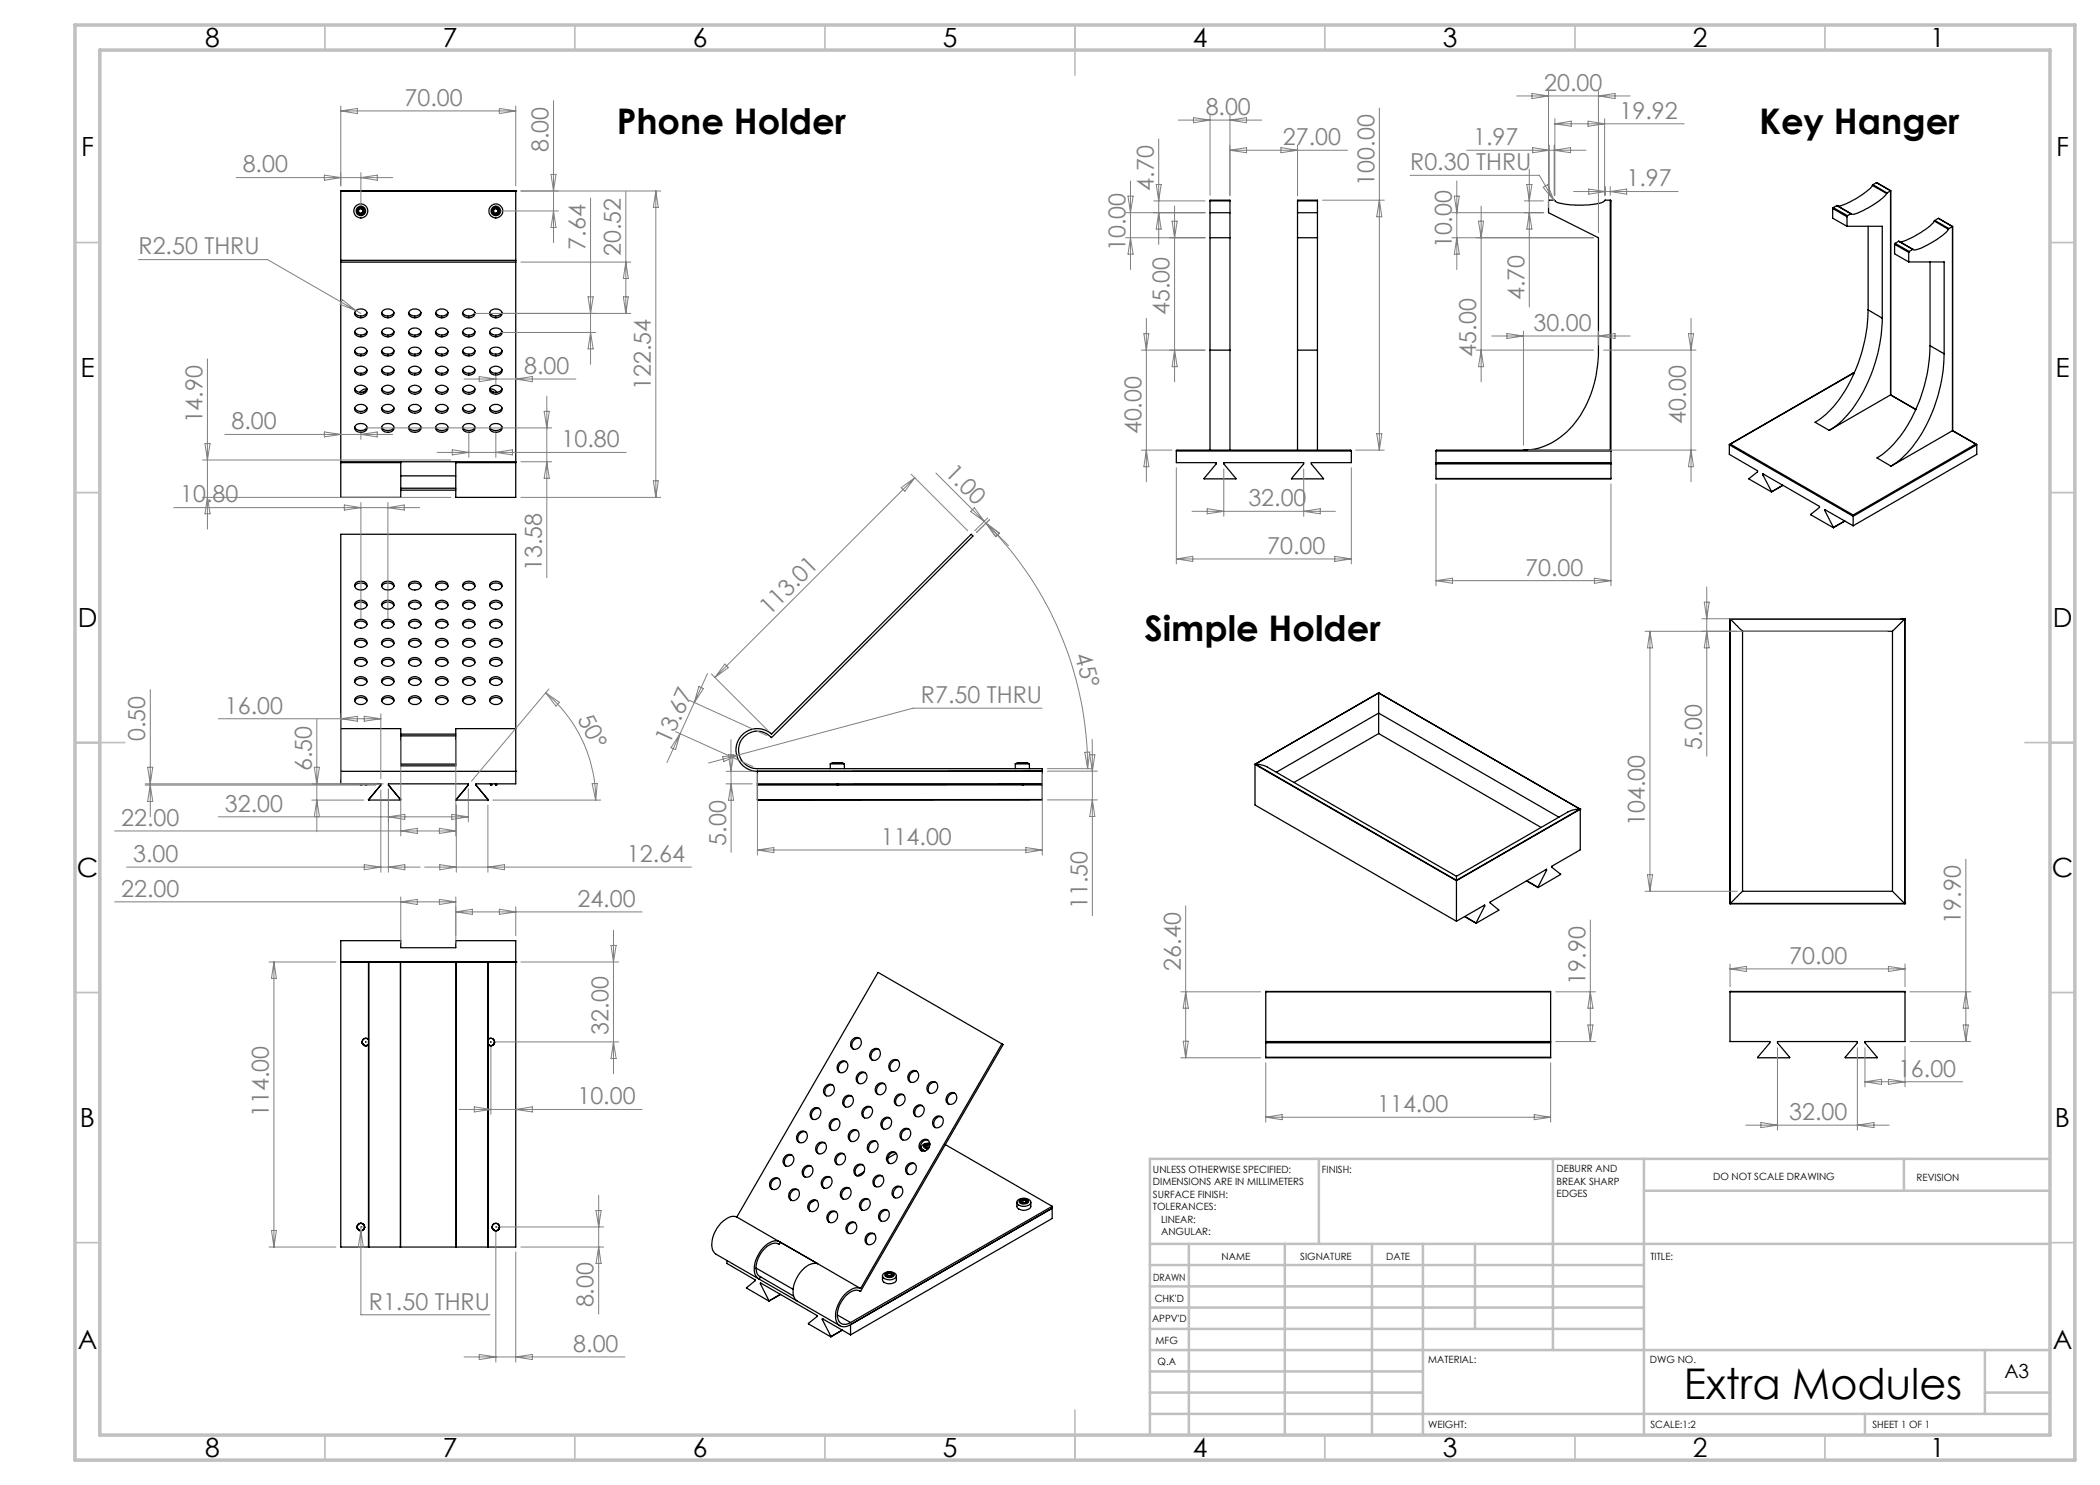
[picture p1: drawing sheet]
<svg xmlns="http://www.w3.org/2000/svg" width="420mm" height="297mm" viewBox="0 0 420 297" stroke-linecap="round" stroke-linejoin="round" font-family="sans-serif">
<defs><g id="words">
<text font-size="8.5" x="336.8" y="279.7">Extra Modules</text>
<g font-size="7.1">
<text x="123.3" y="26.8">Phone Holder</text>
<text x="351.8" y="26.8">Key Hanger</text>
<text x="228.9" y="128.2">Simple Holder</text>
</g>
<g font-size="5.3">
<text x="41" y="9.5">8</text>
<text x="88.5" y="9.5">7</text>
<text x="138.5" y="9.5">6</text>
<text x="188.5" y="9.5">5</text>
<text x="238.5" y="9.5">4</text>
<text x="288.5" y="9.5">3</text>
<text x="338.5" y="9.5">2</text>
<text x="386" y="9.5">1</text>
<text x="16.2" y="31.2">F</text>
<text x="411.2" y="31.2">F</text>
<text x="16.1" y="75.5">E</text>
<text x="411.1" y="75.5">E</text>
<text x="15.5" y="125.5">D</text>
<text x="410.5" y="125.5">D</text>
<text x="15.4" y="175.5">C</text>
<text x="410.4" y="175.5">C</text>
<text x="16" y="225.5">B</text>
<text x="411" y="225.5">B</text>
<text x="15.5" y="269.7">A</text>
<text x="410.5" y="269.7">A</text>
<text x="41" y="291.5">8</text>
<text x="88.5" y="291.5">7</text>
<text x="138.5" y="291.5">6</text>
<text x="188.5" y="291.5">5</text>
<text x="238.5" y="291.5">4</text>
<text x="288.5" y="291.5">3</text>
<text x="338.5" y="291.5">2</text>
<text x="386" y="291.5">1</text>
</g>
<g font-size="4.7" fill="#808080">
<text x="80.9" y="21.2">70.00</text>
<text x="241.1" y="23">8.00</text>
<text x="308.8" y="18.2">20.00</text>
<text x="323.9" y="23.7">19.92</text>
<text x="256.6" y="29">27.00</text>
<text x="294.6" y="29">1.97</text>
<text x="48.5" y="34.5">8.00</text>
<text x="109.7" y="30.5" transform="rotate(-90 109.7 30.5)">8.00</text>
<text x="282" y="34">R0.30 THRU</text>
<text x="230.7" y="38.1" transform="rotate(-90 230.7 38.1)">4.70</text>
<text x="274.9" y="37.1" transform="rotate(-90 274.9 37.1)">100.00</text>
<text x="325.3" y="37.3">1.97</text>
<text x="27.7" y="50.9">R2.50 THRU</text>
<text x="117.1" y="49.9" transform="rotate(-90 117.1 49.9)">7.64</text>
<text x="124.2" y="51.2" transform="rotate(-90 124.2 51.2)">20.52</text>
<text x="225.1" y="50.2" transform="rotate(-90 225.1 50.2)">10.00</text>
<text x="290.4" y="49.7" transform="rotate(-90 290.4 49.7)">10.00</text>
<text x="233.9" y="63.1" transform="rotate(-90 233.9 63.1)">45.00</text>
<text x="304.9" y="60.1" transform="rotate(-90 304.9 60.1)">4.70</text>
<text x="295.2" y="71.3" transform="rotate(-90 295.2 71.3)">45.00</text>
<text x="306.7" y="66.2">30.00</text>
<text x="104.8" y="74.8">8.00</text>
<text x="130.2" y="78" transform="rotate(-90 130.2 78)">122.54</text>
<text x="40.5" y="84.7" transform="rotate(-90 40.5 84.7)">14.90</text>
<text x="46.3" y="85.9">8.00</text>
<text x="112.3" y="89.4">10.80</text>
<text x="228.3" y="86.9" transform="rotate(-90 228.3 86.9)">40.00</text>
<text x="337.2" y="84.7" transform="rotate(-90 337.2 84.7)">40.00</text>
<text x="188.8" y="94.8" transform="rotate(45 188.8 94.8)">1.00</text>
<text x="36.1" y="100.5">10.80</text>
<text x="249.7" y="101.2">32.00</text>
<text x="253.5" y="110.8">70.00</text>
<text x="108.4" y="114.2" transform="rotate(-90 108.4 114.2)">13.58</text>
<text x="305" y="115.1">70.00</text>
<text x="153.9" y="123.2" transform="rotate(-45 153.9 123.2)">113.01</text>
<text x="214.9" y="131.1" transform="rotate(74 214.9 131.1)">45°</text>
<text x="45" y="142.7">16.00</text>
<text x="115.4" y="143.7" transform="rotate(63 115.4 143.7)">50°</text>
<text x="184.2" y="140.6">R7.50 THRU</text>
<text x="29.1" y="148.3" transform="rotate(-90 29.1 148.3)">0.50</text>
<text x="133.9" y="149" transform="rotate(-66 133.9 149)">13.67</text>
<text x="340.4" y="149.9" transform="rotate(-90 340.4 149.9)">5.00</text>
<text x="62.4" y="154.2" transform="rotate(-90 62.4 154.2)">6.50</text>
<text x="24.2" y="165.1">22.00</text>
<text x="45" y="162.4">32.00</text>
<text x="329" y="165.3" transform="rotate(-90 329 165.3)">104.00</text>
<text x="26.7" y="172.4">3.00</text>
<text x="125.4" y="172.4">12.64</text>
<text x="145.2" y="169.2" transform="rotate(-90 145.2 169.2)">5.00</text>
<text x="176.2" y="169">114.00</text>
<text x="24.2" y="179.3">22.00</text>
<text x="115.5" y="181.3">24.00</text>
<text x="217.5" y="181.8" transform="rotate(-90 217.5 181.8)">11.50</text>
<text x="392.2" y="184.7" transform="rotate(-90 392.2 184.7)">19.90</text>
<text x="236.1" y="194.1" transform="rotate(-90 236.1 194.1)">26.40</text>
<text x="317.1" y="196.9" transform="rotate(-90 317.1 196.9)">19.90</text>
<text x="357.8" y="192.8">70.00</text>
<text x="121.7" y="206.9" transform="rotate(-90 121.7 206.9)">32.00</text>
<text x="379.6" y="215.3">16.00</text>
<text x="115.5" y="220.9">10.00</text>
<text x="53.8" y="223.4" transform="rotate(-90 53.8 223.4)">114.00</text>
<text x="275.4" y="222.4">114.00</text>
<text x="357.8" y="224">32.00</text>
<text x="73.8" y="261.9">R1.50 THRU</text>
<text x="118.7" y="261.5" transform="rotate(-90 118.7 261.5)">8.00</text>
<text x="114.7" y="270.4">8.00</text>
</g>
<text font-size="3.9" x="400.9" y="275.5">A3</text>
<g font-size="2">
<text x="230.6" y="234.6">UNLESS OTHERWISE SPECIFIED:</text>
<text x="230.6" y="237.1">DIMENSIONS ARE IN MILLIMETERS</text>
<text x="230.6" y="239.6">SURFACE FINISH:</text>
<text x="264.4" y="234.6">FINISH:</text>
<text x="311.3" y="234.5">DEBURR AND</text>
<text x="311.3" y="237">BREAK SHARP</text>
<text x="311.3" y="239.5">EDGES</text>
<text x="342.6" y="236">DO NOT SCALE DRAWING</text>
<text x="383.3" y="236.2">REVISION</text>
<text x="230.6" y="242.1">TOLERANCES:</text>
<text x="232.2" y="244.6">LINEAR:</text>
<text x="232.2" y="247.1">ANGULAR:</text>
<text x="244.3" y="252">NAME</text>
<text x="260" y="251.9">SIGNATURE</text>
<text x="277.2" y="251.9">DATE</text>
<text x="330.1" y="251.9">TITLE:</text>
<text x="230.6" y="256.1">DRAWN</text>
<text x="230.9" y="260.3">CHK'D</text>
<text x="230.4" y="264.4">APPV'D</text>
<text x="231.1" y="268.8">MFG</text>
<text x="231.5" y="273">Q.A</text>
<text x="285.6" y="272.5">MATERIAL:</text>
<text x="330" y="272.5">DWG NO.</text>
<text x="285.6" y="285.5">WEIGHT:</text>
<text x="330.1" y="285.6">SCALE:1:2</text>
<text x="374.5" y="285.6">SHEET 1 OF 1</text>
</g>
</g></defs>
<g fill="none" stroke="#000" stroke-width=".25">
<path d="M68.2 38.2h.1M68.2 38.2v54.3M68.2 38.2h35M73.7 38.2h.1M73.8 38.2h.1M76.2 38.2h.1M77.7 38.2h.1M80.1 38.2h.1M91.2 38.2h.1M91.3 38.2h.1M93.7 38.2h.1M95.2 38.2h.1"/>
<path d="M97.6 38.2h.1M103.2 38.2h.1M103.2 38.2v54.3M374.5 37.1a13.3 13.3 0 0 1-4.8 3.4l-1.4 .6-.7 .1M374.5 37.1l2.8 1.6M374.6 36.9l-.1 .2M374.6 36.9l2.8 1.7M375.3 36.5l2.8 1.6M375.3 36.5l2.8 1.7M375.3 36.5l-.7 .4M377.3 38.7a14.6 14.6 0 0 1-6.9 4.2l-.2-.1M377.4 38.6l-.1 .1"/>
<path d="M378.1 38.2l-.7 .4M378.1 38.2v40.8M378.1 38.1v.1M378.1 38.1v40.9M68.2 52.1h35M68.2 52.4h35M71.5 41.8h.4l.3-.3 .3 .3h.3l-.2 .4 .2 .3-.3 .1-.4 .3-.2-.3-.4-.1 .2-.3zM98.6 41.8h.3l.3-.3 .2 .3h.4l-.2 .4 .2 .3-.4 .1-.2 .3-.3-.3-.3-.1 .1-.3zM242 40.2v-.2h4v.2M242 40.2h4M242 42.5h4M242 40.2v29.8"/>
<path d="M242 47.6h4M246 40.2v29.8M259.5 40.2v-.2h4v.2M259.5 40.2h4M259.5 42.5h4M259.5 40.2v29.8M259.5 47.6h4M263.5 40.2v29.8M322.1 40l.1 .1v55.6M322.1 40l-1.1 .1a2.43 2.43 0 0 1-2 .7 17.4 17.4 0 0 1-7.9-.5l-.2-.3-1.2 .1v2.4l10 5.1v22.4a22.1 22.1 0 0 1-7.1 17 12.5 12.5 0 0 1-7.9 3M322.1 40v50M366.5 41.7l2.9 1.7"/>
<path d="M366.5 41.7v1.9l2.9 1.7M366.6 41.5l-.1 .2M366.6 41.5l2.9 1.6M367.3 41.1l2.9 1.7M367.3 41.1l-.7 .4M369.4 43.4v1.9M369.4 45.3h7v18.3M369.5 43.1l-.1 .3M370.2 42.8l-.7 .3M373.6 45.3v16.7M378.9 48.9l2.8 1.6M378.9 48.9v1.9l2.8 1.6"/>
<path d="M379 48.7l-.1 .2M379 48.7l2.8 1.6M379.7 48.3l2.9 1.6M379.7 48.3l-.7 .4M381.7 52.4h7.1v18.4M381.7 50.5v1.9M381.8 50.3l-.1 .2M382.6 49.9l-.8 .4M386 52.4v16.7M386.9 44.2a12.7 12.7 0 0 1-5.1 3.6l-.9 .4-.9 .2M386.9 44.2l2.8 1.7M387 44.1l-.1 .1"/>
<path d="M387 44.1l2.8 1.6M387.7 43.7l2.8 1.6M387.7 43.7l-.7 .4M389.7 45.9a15 15 0 0 1-6.7 4.1l-.4-.1M389.8 45.7l-.1 .2M390.5 45.3l-.7 .4M390.5 45.3v40.8M390.5 45.3h.1M70.9 77.8a1.4 1.4 0 0 0 2.5 0l-.8 .1-.6 .6M70.9 62.5a1.4 1.4 0 0 0 2.5 0M70.9 66.3a1.4 1.4 0 0 0 2.5 0M70.9 70.1a1.4 1.4 0 0 0 2.5 0"/>
<path d="M70.9 73.9a1.4 1.4 0 0 0 2.5 0M71 73.7a1.39 1.39 0 0 1 2.4 .4 1.33 1.33 0 0 1-1.2 .9 1.33 1.33 0 0 1-1.3-.9zM71.2 65.9a1.37 1.37 0 0 1 2.2 .6 1.33 1.33 0 0 1-1.2 .9 1.33 1.33 0 0 1-1.3-.9zM71.2 69.7a1.41 1.41 0 0 1 2.2 .6 1.33 1.33 0 0 1-1.2 .9 1.33 1.33 0 0 1-1.3-.9zM71.2 77.4a1.37 1.37 0 0 1 2.2 .6 1.33 1.33 0 0 1-1.2 .8 1.33 1.33 0 0 1-1.3-.8zM71.2 62.1a1.37 1.37 0 0 1 2.2 .6 1.33 1.33 0 0 1-1.2 .9 1.33 1.33 0 0 1-1.3-.9zM73 78.2l-.4 .2M76.3 62.5a1.4 1.4 0 0 0 2.5 0M76.3 66.3a1.4 1.4 0 0 0 2.5 0M76.3 70.1a1.4 1.4 0 0 0 2.5 0M76.3 73.9a1.4 1.4 0 0 0 2.5 0M76.3 77.8a1.4 1.4 0 0 0 2.5 0"/>
<path d="M76.4 73.7a1.39 1.39 0 0 1 2.4 .4 1.33 1.33 0 0 1-1.2 .9 1.33 1.33 0 0 1-1.3-.9zM76.6 77.4a1.37 1.37 0 0 1 2.2 .6 1.33 1.33 0 0 1-1.2 .8 1.33 1.33 0 0 1-1.3-.8zM76.6 65.9a1.37 1.37 0 0 1 2.2 .6 1.33 1.33 0 0 1-1.2 .9 1.33 1.33 0 0 1-1.3-.9zM76.6 62.1a1.37 1.37 0 0 1 2.2 .6 1.33 1.33 0 0 1-1.2 .9 1.33 1.33 0 0 1-1.3-.9zM76.6 69.7a1.41 1.41 0 0 1 2.2 .6 1.33 1.33 0 0 1-1.2 .9 1.33 1.33 0 0 1-1.3-.9zM81.7 62.5a1.43 1.43 0 0 0 2.5 0M81.7 66.3a1.43 1.43 0 0 0 2.5 0M81.7 70.1a1.43 1.43 0 0 0 2.5 0M81.7 73.9a1.43 1.43 0 0 0 2.5 0M81.7 77.8a1.43 1.43 0 0 0 2.5 0M81.8 73.7a1.39 1.39 0 0 1 2.4 .4 1.33 1.33 0 0 1-1.2 .9 1.33 1.33 0 0 1-1.3-.9zM82 77.4a1.37 1.37 0 0 1 2.2 .6 1.33 1.33 0 0 1-1.2 .8 1.33 1.33 0 0 1-1.3-.8z"/>
<path d="M82 65.9a1.37 1.37 0 0 1 2.2 .6 1.33 1.33 0 0 1-1.2 .9 1.33 1.33 0 0 1-1.3-.9zM82 62.1a1.37 1.37 0 0 1 2.2 .6 1.33 1.33 0 0 1-1.2 .9 1.33 1.33 0 0 1-1.3-.9zM82 69.7a1.41 1.41 0 0 1 2.2 .6 1.33 1.33 0 0 1-1.2 .9 1.33 1.33 0 0 1-1.3-.9zM87.1 62.5a1.43 1.43 0 0 0 2.5 0M87.1 66.3a1.43 1.43 0 0 0 2.5 0M87.1 70.1a1.43 1.43 0 0 0 2.5 0M87.1 73.9a1.43 1.43 0 0 0 2.5 0M87.1 77.8a1.43 1.43 0 0 0 2.5 0M87.2 73.7a1.39 1.39 0 0 1 2.4 .4 1.33 1.33 0 0 1-1.2 .9 1.33 1.33 0 0 1-1.3-.9zM87.4 62.1a1.37 1.37 0 0 1 2.2 .6 1.33 1.33 0 0 1-1.2 .9 1.33 1.33 0 0 1-1.3-.9zM87.4 77.4a1.37 1.37 0 0 1 2.2 .6 1.33 1.33 0 0 1-1.2 .8 1.33 1.33 0 0 1-1.3-.8zM87.4 65.9a1.37 1.37 0 0 1 2.2 .6 1.33 1.33 0 0 1-1.2 .9 1.33 1.33 0 0 1-1.3-.9z"/>
<path d="M87.4 69.7a1.51 1.51 0 0 1 2.2 .4 1.17 1.17 0 0 1-1.8 1 .79 .79 0 0 1-.7-.5 .79 .79 0 0 1 .3-.9zM92.5 62.5a1.43 1.43 0 0 0 2.5 0M92.5 66.3a1.43 1.43 0 0 0 2.5 0M92.5 70.1a1.43 1.43 0 0 0 2.5 0M92.5 73.9a1.43 1.43 0 0 0 2.5 0M92.5 77.8a1.43 1.43 0 0 0 2.5 0M92.6 73.7a1.39 1.39 0 0 1 2.4 .4 1.33 1.33 0 0 1-1.2 .9 1.33 1.33 0 0 1-1.3-.9zM92.8 62.1a1.37 1.37 0 0 1 2.2 .6 1.33 1.33 0 0 1-1.2 .9 1.33 1.33 0 0 1-1.3-.9zM92.8 77.4a1.37 1.37 0 0 1 2.2 .6 1.33 1.33 0 0 1-1.2 .8 1.33 1.33 0 0 1-1.3-.8zM92.8 65.9a1.37 1.37 0 0 1 2.2 .6 1.33 1.33 0 0 1-1.2 .9 1.33 1.33 0 0 1-1.3-.9zM92.8 69.7a1.51 1.51 0 0 1 2.2 .4 1.15 1.15 0 0 1-1.8 1 .79 .79 0 0 1-.6-.5 .79 .79 0 0 1 .2-.9zM97.9 62.5a1.43 1.43 0 0 0 2.5 0"/>
<path d="M97.9 66.3a1.43 1.43 0 0 0 2.5 0M97.9 70.1a1.43 1.43 0 0 0 2.5 0M97.9 73.9a1.43 1.43 0 0 0 2.5 0M98 73.7a1.39 1.39 0 0 1 2.4 .4 1.31 1.31 0 0 1-1.2 .9 1.31 1.31 0 0 1-1.3-.9zM98.2 62.1a1.37 1.37 0 0 1 2.2 .6 1.31 1.31 0 0 1-1.2 .9 1.31 1.31 0 0 1-1.3-.9zM98.2 77.4a1.37 1.37 0 0 1 2.2 .6 1.31 1.31 0 0 1-1.2 .8 1.31 1.31 0 0 1-1.3-.8zM98.2 69.7a1.56 1.56 0 0 1 2.2 .4 1.24 1.24 0 0 1-.7 1.1 1.24 1.24 0 0 1-1.3-.2l-.5-.5v-.4zM98.2 65.9a1.37 1.37 0 0 1 2.2 .6 1.31 1.31 0 0 1-1.2 .9 1.31 1.31 0 0 1-1.3-.9zM98.4 78.2l.3 .2M100.4 77.8a1.45 1.45 0 0 1-2.5 0l.8 .1 .7 .6M242 70v20M242 70h4"/>
<path d="M246 70v20M259.5 70v20M259.5 70h4M263.5 70v20M370.6 74.6v.1M370.6 74.6l-24.7 14.3M370.6 74.6l.2 .1M370.6 74.7l-24.5 14.1M370.6 74.7l.2 .1M373.6 62a30.5 30.5 0 0 1-7.9 20.4l-1.6 1.3-1.1 .8 2.8 1.6M373.6 62l2.8 1.6M376.4 63.6a31 31 0 0 1-7.4 19.9l-1.5 1.5-1.7 1.1"/>
<path d="M378.1 79l5.1 2.9M378.1 79l-12.3 7.1M386 69.1a30.3 30.3 0 0 1-8 20.4l-1.6 1.4-1 .7 2.8 1.6M386 69.1l2.8 1.7M388.8 70.8a31 31 0 0 1-7.4 19.9l-1.6 1.4-1.6 1.1M68.2 92.5v7h12v-7M68.2 92.4h35M68.2 92.5h12M70.9 81.6a1.4 1.4 0 0 0 2.5 0M70.9 85.4a1.4 1.4 0 0 0 2.5 0M71.2 85a1.41 1.41 0 0 1 2.2 .6 1.33 1.33 0 0 1-1.2 .9 1.33 1.33 0 0 1-1.3-.9zM71.2 81.2a1.37 1.37 0 0 1 2.2 .6 1.33 1.33 0 0 1-1.2 .9 1.33 1.33 0 0 1-1.3-.9z"/>
<path d="M76.3 81.6a1.4 1.4 0 0 0 2.5 0M76.3 85.4a1.4 1.4 0 0 0 2.5 0M76.6 85a1.41 1.41 0 0 1 2.2 .6 1.33 1.33 0 0 1-1.2 .9 1.33 1.33 0 0 1-1.3-.9zM76.6 81.2a1.37 1.37 0 0 1 2.2 .6 1.33 1.33 0 0 1-1.2 .9 1.33 1.33 0 0 1-1.3-.9zM80.2 98h11M80.2 97.6h11M80.2 92.4v.1M80.2 95.2h11M81.7 81.6a1.43 1.43 0 0 0 2.5 0M81.7 85.4a1.43 1.43 0 0 0 2.5 0M82 85a1.41 1.41 0 0 1 2.2 .6 1.33 1.33 0 0 1-1.2 .9 1.33 1.33 0 0 1-1.3-.9zM82 81.2a1.37 1.37 0 0 1 2.2 .6 1.33 1.33 0 0 1-1.2 .9 1.33 1.33 0 0 1-1.3-.9z"/>
<path d="M87.1 81.6a1.43 1.43 0 0 0 2.5 0M87.1 85.4a1.43 1.43 0 0 0 2.5 0M87.4 85a1.51 1.51 0 0 1 2.2 .4 1.17 1.17 0 0 1-1.8 1 .79 .79 0 0 1-.7-.6 .79 .79 0 0 1 .3-.8zM87.4 81.2a1.37 1.37 0 0 1 2.2 .6 1.33 1.33 0 0 1-1.2 .9 1.33 1.33 0 0 1-1.3-.9zM91.2 92.5v7h12v-7M91.2 92.5h12M91.2 92.4v.1M92.5 81.6a1.43 1.43 0 0 0 2.5 0M92.5 85.4a1.43 1.43 0 0 0 2.5 0M92.8 81.2a1.37 1.37 0 0 1 2.2 .6 1.33 1.33 0 0 1-1.2 .9 1.33 1.33 0 0 1-1.3-.9zM92.8 85a1.51 1.51 0 0 1 2.2 .4 1.15 1.15 0 0 1-1.8 1 .79 .79 0 0 1-.6-.5 .79 .79 0 0 1 .2-.9zM97.9 81.6a1.43 1.43 0 0 0 2.5 0"/>
<path d="M97.9 85.4a1.43 1.43 0 0 0 2.5 0M98.2 81.2a1.37 1.37 0 0 1 2.2 .6 1.31 1.31 0 0 1-1.2 .9 1.31 1.31 0 0 1-1.3-.9zM98.2 85a1.56 1.56 0 0 1 2.2 .4 1.24 1.24 0 0 1-.7 1 1.24 1.24 0 0 1-1.3-.1l-.5-.5v-.4zM235.3 90.2v2.3h7.9v.3l-2.4 3h6.4l-2.4-3v-.3h15.9v.3l-2.4 3h6.4l-2.4-3v-.3h8v-2.3M235.3 90.2l.1-.2h34.7l.2 .2M235.3 90.2h35M287.2 95.7h35M287.2 92.5h35M287.2 90.2v5.5M287.2 92.8h35M322.1 90h-34.8l-.1 .2M322.1 90l.1 .2h-35"/>
<path d="M345.9 89v1.9l5.6 3.3v.2l-1.7 1.4 4.5 2.6M345.9 89l24.7 14.3M346.1 88.8l-.2 .2M346.1 88.8l24.5 14.2M352.6 95v-.2l11.3 6.5v.2l-1.7 1.4 4.5 2.6M352.6 95l1.7 3.4M352.7 94.9l-.1 .1M354.3 98.4h.1M356.6 97l-2.3 1.4M356.6 97.1l-2.3 1.3M390.5 86.1l4.6 2.7M390.5 86.1l-12.3 7.1"/>
<path d="M390.5 86.1h.1M390.5 86.1l4.8 2.8M395.1 88.8l.3 .2M395.1 88.8l-24.5 14.2M395.4 89l-24.8 14.3M395.4 89v1.9l-24.8 14.3M70.9 117.3a1.4 1.4 0 0 1 2.5 0M71.2 116.6a1.41 1.41 0 0 1 2.2 .5 1.33 1.33 0 0 1-1.2 .9 1.33 1.33 0 0 1-1.3-.9zM76.3 117.3a1.4 1.4 0 0 1 2.5 0M76.6 116.6a1.41 1.41 0 0 1 2.2 .5 1.33 1.33 0 0 1-1.2 .9 1.33 1.33 0 0 1-1.3-.9zM81.7 117.3a1.43 1.43 0 0 1 2.5 0M82 116.6a1.41 1.41 0 0 1 2.2 .5 1.33 1.33 0 0 1-1.2 .9 1.33 1.33 0 0 1-1.3-.9z"/>
<path d="M87.1 117.3a1.43 1.43 0 0 1 2.5 0M87.4 116.6a1.51 1.51 0 0 1 2.2 .3 1.17 1.17 0 0 1-1.8 1 .79 .79 0 0 1-.7-.5 .79 .79 0 0 1 .3-.8zM92.5 117.3a1.43 1.43 0 0 1 2.5 0M92.8 116.6a1.51 1.51 0 0 1 2.2 .3 1.15 1.15 0 0 1-1.8 1 .79 .79 0 0 1-.6-.5 .79 .79 0 0 1 .2-.8zM97.9 117.3a1.43 1.43 0 0 1 2.5 0M98.2 116.6a1.56 1.56 0 0 1 2.2 .3 1.24 1.24 0 0 1-.7 1.1 1.24 1.24 0 0 1-1.3-.2l-.5-.5v-.4zM364.9 102.1v-.2l5.7 3.3M364.9 102.1l1.8 3.4M365.1 102l-.2 .1M366.7 105.5h.1M366.7 105.5l2.3-1.3-2.3 1.3M370.6 103v.3"/>
<path d="M370.6 103.3v1.9M70.9 136.4a1.4 1.4 0 0 1 2.5 0M70.9 132.6a1.4 1.4 0 0 1 2.5 0M70.9 128.8a1.4 1.4 0 0 1 2.5 0M70.9 124.9a1.4 1.4 0 0 1 2.5 0M70.9 121.1a1.4 1.4 0 0 1 2.5 0M71 135.8a1.39 1.39 0 0 1 2.4 .4 1.33 1.33 0 0 1-1.2 .9 1.33 1.33 0 0 1-1.3-.9zM71.2 139.5a1.38 1.38 0 0 1 2.2 .5 1.33 1.33 0 0 1-1.2 .9 1.33 1.33 0 0 1-1.3-.9zM71.2 120.4a1.38 1.38 0 0 1 2.2 .5 1.33 1.33 0 0 1-1.2 .9 1.33 1.33 0 0 1-1.3-.9zM71.2 124.2a1.38 1.38 0 0 1 2.2 .5 1.33 1.33 0 0 1-1.2 .9 1.33 1.33 0 0 1-1.3-.9zM71.2 128a1.37 1.37 0 0 1 2.2 .6 1.33 1.33 0 0 1-1.2 .9 1.33 1.33 0 0 1-1.3-.9zM71.2 131.8a1.37 1.37 0 0 1 2.2 .6 1.33 1.33 0 0 1-1.2 .9 1.33 1.33 0 0 1-1.3-.9z"/>
<path d="M76.3 136.4a1.4 1.4 0 0 1 2.5 0M76.3 132.6a1.4 1.4 0 0 1 2.5 0M76.3 128.8a1.4 1.4 0 0 1 2.5 0M76.3 124.9a1.4 1.4 0 0 1 2.5 0M76.3 121.1a1.4 1.4 0 0 1 2.5 0M76.4 135.8a1.39 1.39 0 0 1 2.4 .4 1.33 1.33 0 0 1-1.2 .9 1.33 1.33 0 0 1-1.3-.9zM76.6 131.8a1.37 1.37 0 0 1 2.2 .6 1.33 1.33 0 0 1-1.2 .9 1.33 1.33 0 0 1-1.3-.9zM76.6 128a1.37 1.37 0 0 1 2.2 .6 1.33 1.33 0 0 1-1.2 .9 1.33 1.33 0 0 1-1.3-.9zM76.6 139.5a1.38 1.38 0 0 1 2.2 .5 1.33 1.33 0 0 1-1.2 .9 1.33 1.33 0 0 1-1.3-.9zM76.6 120.4a1.38 1.38 0 0 1 2.2 .5 1.33 1.33 0 0 1-1.2 .9 1.33 1.33 0 0 1-1.3-.9zM76.6 124.2a1.38 1.38 0 0 1 2.2 .5 1.33 1.33 0 0 1-1.2 .9 1.33 1.33 0 0 1-1.3-.9zM81.7 136.4a1.43 1.43 0 0 1 2.5 0"/>
<path d="M81.7 132.6a1.43 1.43 0 0 1 2.5 0M81.7 128.8a1.43 1.43 0 0 1 2.5 0M81.7 124.9a1.43 1.43 0 0 1 2.5 0M81.7 121.1a1.43 1.43 0 0 1 2.5 0M81.8 135.8a1.39 1.39 0 0 1 2.4 .4 1.33 1.33 0 0 1-1.2 .9 1.33 1.33 0 0 1-1.3-.9zM82 131.8a1.37 1.37 0 0 1 2.2 .6 1.33 1.33 0 0 1-1.2 .9 1.33 1.33 0 0 1-1.3-.9zM82 139.5a1.38 1.38 0 0 1 2.2 .5 1.33 1.33 0 0 1-1.2 .9 1.33 1.33 0 0 1-1.3-.9zM82 120.4a1.38 1.38 0 0 1 2.2 .5 1.33 1.33 0 0 1-1.2 .9 1.33 1.33 0 0 1-1.3-.9zM82 124.2a1.38 1.38 0 0 1 2.2 .5 1.33 1.33 0 0 1-1.2 .9 1.33 1.33 0 0 1-1.3-.9zM82 128a1.37 1.37 0 0 1 2.2 .6 1.33 1.33 0 0 1-1.2 .9 1.33 1.33 0 0 1-1.3-.9zM87.1 136.4a1.43 1.43 0 0 1 2.5 0M87.1 132.6a1.43 1.43 0 0 1 2.5 0"/>
<path d="M87.1 128.8a1.43 1.43 0 0 1 2.5 0M87.1 124.9a1.43 1.43 0 0 1 2.5 0M87.1 121.1a1.43 1.43 0 0 1 2.5 0M87.2 135.8a1.39 1.39 0 0 1 2.4 .4 1.33 1.33 0 0 1-1.2 .9 1.33 1.33 0 0 1-1.3-.9zM87.2 120.5a1.39 1.39 0 0 1 2.4 .4 1.33 1.33 0 0 1-1.2 .9 1.33 1.33 0 0 1-1.3-.9zM87.4 131.8a1.37 1.37 0 0 1 2.2 .6 1.33 1.33 0 0 1-1.2 .9 1.33 1.33 0 0 1-1.3-.9zM87.4 139.5a1.38 1.38 0 0 1 2.2 .5 1.33 1.33 0 0 1-1.2 .9 1.33 1.33 0 0 1-1.3-.9zM87.4 124.2a1.38 1.38 0 0 1 2.2 .5 1.33 1.33 0 0 1-1.2 .9 1.33 1.33 0 0 1-1.3-.9zM87.4 128a1.37 1.37 0 0 1 2.2 .6 1.33 1.33 0 0 1-1.2 .9 1.33 1.33 0 0 1-1.3-.9zM92.5 136.4a1.43 1.43 0 0 1 2.5 0M92.5 132.6a1.43 1.43 0 0 1 2.5 0M92.5 128.8a1.43 1.43 0 0 1 2.5 0"/>
<path d="M92.5 124.9a1.43 1.43 0 0 1 2.5 0M92.5 121.1a1.43 1.43 0 0 1 2.5 0M92.6 135.8a1.39 1.39 0 0 1 2.4 .4 1.33 1.33 0 0 1-1.2 .9 1.33 1.33 0 0 1-1.3-.9zM92.8 131.8a1.37 1.37 0 0 1 2.2 .6 1.33 1.33 0 0 1-1.2 .9 1.33 1.33 0 0 1-1.3-.9zM92.8 139.5a1.38 1.38 0 0 1 2.2 .5 1.33 1.33 0 0 1-1.2 .9 1.33 1.33 0 0 1-1.3-.9zM92.8 120.4a1.38 1.38 0 0 1 2.2 .5 1.33 1.33 0 0 1-1.2 .9 1.33 1.33 0 0 1-1.3-.9zM92.8 124.2a1.38 1.38 0 0 1 2.2 .5 1.33 1.33 0 0 1-1.2 .9 1.33 1.33 0 0 1-1.3-.9zM92.8 128a1.37 1.37 0 0 1 2.2 .6 1.33 1.33 0 0 1-1.2 .9 1.33 1.33 0 0 1-1.3-.9zM97.9 136.4a1.43 1.43 0 0 1 2.5 0M97.9 132.6a1.43 1.43 0 0 1 2.5 0M97.9 128.8a1.43 1.43 0 0 1 2.5 0M97.9 124.9a1.43 1.43 0 0 1 2.5 0"/>
<path d="M97.9 121.1a1.43 1.43 0 0 1 2.5 0M98 135.8a1.39 1.39 0 0 1 2.4 .4 1.31 1.31 0 0 1-1.2 .9 1.31 1.31 0 0 1-1.3-.9zM98.2 131.8a1.37 1.37 0 0 1 2.2 .6 1.31 1.31 0 0 1-1.2 .9 1.31 1.31 0 0 1-1.3-.9zM98.2 139.5a1.38 1.38 0 0 1 2.2 .5 1.31 1.31 0 0 1-1.2 .9 1.31 1.31 0 0 1-1.3-.9zM98.2 124.2a1.38 1.38 0 0 1 2.2 .5 1.31 1.31 0 0 1-1.2 .9 1.31 1.31 0 0 1-1.3-.9zM98.2 120.4a1.38 1.38 0 0 1 2.2 .5 1.31 1.31 0 0 1-1.2 .9 1.31 1.31 0 0 1-1.3-.9zM98.2 128a1.37 1.37 0 0 1 2.2 .6 1.31 1.31 0 0 1-1.2 .9 1.31 1.31 0 0 1-1.3-.9zM275.7 138.6v4M275.7 138.6h.1M275.7 138.6l40.3 23.2M275.7 138.6l-24.7 14.3M275.7 138.6l-24.6 14.2"/>
<path d="M346 123.8h.1M346 123.8v57M346 123.8h35M346 123.8l2.5 2.5M346 123.8v56.9M346 123.8h34.9M348.5 126.3v52M348.5 126.3h30M378.5 126.3v52M380.9 123.8l-2.4 2.5M380.9 123.8v56.9M381 123.8h-.1"/>
<path d="M381 123.8v57M68.2 154.3h.1M68.2 145.7h12v7.5h11v-7.5h12M68.2 145.7v8.6M68.2 154.3v2.5h8v.2l-2.5 2.9M68.2 145.7v-38.8h35v38.8M68.2 154.3h35M70.9 140.2a1.4 1.4 0 0 1 2.5 0M72 156.8l.2 .2M72.2 157h.1M72.3 156.8l-.1 .2M73 156.8l.2 .2"/>
<path d="M73.2 157h.1M73.3 156.8l-.1 .2M73.7 159.9l6.4 .1M73.7 159.9v.1M76.3 140.2a1.4 1.4 0 0 1 2.5 0M80.1 159.9v.1M80.2 152.8h11M80.2 146.8h11M80.2 147.2h11M81.7 140.2a1.43 1.43 0 0 1 2.5 0M87.1 140.2a1.43 1.43 0 0 1 2.5 0M91.2 159.9l6.4 .1"/>
<path d="M91.2 159.9v.1M91.2 159.9h.1M92.5 140.2a1.43 1.43 0 0 1 2.5 0M93.7 157v-.2h-16v.2l2.4 2.9M93.7 157l-2.5 2.9M97.6 159.9v.1M97.9 140.2a1.43 1.43 0 0 1 2.5 0M98 156.8l.2 .2M98.2 157h.1M98.3 156.8l-.1 .2M99 156.8l.2 .2M99.2 157h.1"/>
<path d="M99.3 156.8l-.1 .2M103.2 154.3h.1M103.2 145.7v8.6M103.2 154.3v2.5h-8v.2l2.4 2.9M151.5 154.3a4.3 4.3 0 0 1-4-5.8 4.3 4.3 0 0 1 6.8-1.7l39.9-39.9 .4 .3-40.3 40.3a3.8 3.8 0 0 0-6.3 .9 3.8 3.8 0 0 0 3.5 5.3h57v6.2M151.5 154.3v5.6M166.1 152.8l.4-.3h1.9l.5 .3M166.1 152.8h2.8M166.1 152.8v.9M167.3 156.8l.2 .2M167.5 157h.1M167.6 156.8l-.1 .2"/>
<path d="M168.9 152.8v.9M203.1 152.8l.4-.3h1.9l.5 .3M203.1 152.8h2.8M203.1 152.8v.9M204.3 156.7l.2 .3M204.5 157h.1M204.6 156.7l-.1 .3M205.9 152.8v.9M208.5 159.9h-57M208.5 156.7l-57 .1M208.5 154.2l-57 .1M208.5 157h-57"/>
<path d="M251 152.9l40.3 23.2M251 152.9v8.1l40.3 23.3M251.1 152.8h.1M251.1 152.8l-.1 .1M251.1 152.8l1.6 .3 .7 .2 37.9 22M251.1 152.8l40.2 23.3M275.7 146.7l-16.9 9.8M275.7 146.7l32.5 18.8M275.7 142.6v4.1M275.7 142.6l36.1 20.8M275.7 142.6l-20.4 11.8M291.3 176.1h.1"/>
<path d="M291.3 175.3v.8M291.3 176.1v8.2M305.3 176.2l2.3 1.3M305.4 176.1l2.2 1.3M307.6 177.4v.1M309.1 174l.2 .1M309.3 174.1v-.3l-11.3 6.6v.2l1.8 1.4-4.6 2.6M309.3 174.1l-1.7 3.3M316 161.8h.1M316 161.8l.1 .1M316 161.8l-1.3 .2-1 .3-22.4 13M316 161.8l-24.7 14.3"/>
<path d="M316.1 161.9v8.1l-5.7 3.2v.3l1.7 1.4-4.5 2.6M316.1 161.9l-24.8 14.2M348.5 178.3l-2.5 2.4M348.5 178.3h30M378.5 178.3l2.4 2.4M68.2 192.4h.1M68.2 192.4v-4.3h12v1.4h11v-1.4h12v4.3M68.2 192.4v57h5.5M68.2 192.4h35M73.7 192.4h.1M73.7 192.4v57M73.8 192.4v57"/>
<path d="M76.2 192.4h.1M77.7 192.4h.1M80.1 192.4h.1M80.1 192.4v57M91.2 192.4h.1M91.2 192.4v57M91.3 192.4v57M93.7 192.4h.1M95.2 192.4h.1M97.6 192.4h.1M97.6 192.4v57M103.2 192.4h.1"/>
<path d="M103.2 192.4v57h-11.9M253.2 198.4h56.9M253.2 198.4v13.1M253.2 198.3h.1M253.2 198.3v.1M253.2 198.3l56.9 .1M292.9 183.3l2.3 1.3M293 183.3l2.2 1.3M296.8 181.1l.1 .1M296.9 181.2l-1.7 3.4M296.9 181.2v-.2l-5.6 3.3M310.1 198.4v13.1"/>
<path d="M346 180.8h35M346 198.4v9.9h8v.3l-2.5 3h6.4l-2.4-3v-.3h16v.3l-2.5 3h6.4l-2.4-3v-.3h8v-9.9M346 198.4h35M346 180.7h.1M346 180.7v.1M346 180.7h34.9M346 198.3h.1M346 198.3l35 .1M346 198.3v.1M380.9 180.7l.1 .1M380.9 180.7h.1M72.4 208.4a.71 .71 0 0 1 .5-.7 .71 .71 0 0 1 .8 .2 .71 .71 0 0 0-1 0 .71 .71 0 0 0 0 1 .71 .71 0 0 0 1 0"/>
<path d="M72.4 208.4a.73 .73 0 0 0 .5 .7 .73 .73 0 0 0 .8-.2M72.4 208.4l.2 .5 .6 .3M72.4 208.4a.78 .78 0 0 0 .8 .8M73.2 208.4h.1M73.7 208.9l-.5 .3M97.6 208.9l.6 .3M97.7 207.8a.75 .75 0 0 1 1 .1 .75 .75 0 0 1 0 1 .75 .75 0 0 1-1.1 0 .72 .72 0 0 0 1.1 0 .72 .72 0 0 0 0-1 .72 .72 0 0 0-1.1 0zM98.2 208.4h.1M98.2 209.2h.1M98.9 208.4a.76 .76 0 0 1-.5 .7 .76 .76 0 0 1-.8-.2M98.9 208.4l-.2 .5-.5 .3M98.9 208.4l-.1 .3"/>
<path d="M165.2 217.1a1.03 1.03 0 0 1 1.5 .1 1.03 1.03 0 0 1-.1 1.5 1.05 1.05 0 0 1-1.6 .3 1.05 1.05 0 0 1 0-1.6zM166.5 217a1.31 1.31 0 0 0-1.3 .7 1.31 1.31 0 0 0 .1 1.5M167.7 212.7a1.01 1.01 0 0 1 1.4-.4 1.01 1.01 0 0 1 .3 1.4 1.04 1.04 0 0 1-1.3 .8 1.04 1.04 0 0 1-.6-1.5zM169.1 219.3a1.04 1.04 0 0 1 1.4 .1 1.04 1.04 0 0 1-.1 1.5 1.01 1.01 0 0 1-1.4 .4 1.01 1.01 0 0 1-.3-1.4zM169.2 212.4a1.29 1.29 0 0 0-1.3 .6 1.29 1.29 0 0 0 .1 1.5M170.4 219.2a1.29 1.29 0 0 0-1.4 .7 1.29 1.29 0 0 0 .1 1.5M170.4 208a1.05 1.05 0 0 1 1.6-.3 1.05 1.05 0 0 1 0 1.6 1.02 1.02 0 0 1-1.4 .5 1.02 1.02 0 0 1-.4-1.5zM171.8 214.7a1.03 1.03 0 0 1 1.4 .1 1.03 1.03 0 0 1-.1 1.4 1.05 1.05 0 0 1-1.6 .3 1.05 1.05 0 0 1 0-1.6zM171.9 207.7a1.32 1.32 0 0 0-1.3 .6 1.32 1.32 0 0 0 .1 1.5M173 214.6a1.32 1.32 0 0 0-1.3 .6 1.32 1.32 0 0 0 .1 1.5M174.4 210a1.04 1.04 0 0 1 1.5 .1 1.04 1.04 0 0 1-.1 1.5 1.01 1.01 0 0 1-1.4 .4 1.01 1.01 0 0 1-.3-1.5zM175.6 216.8a1.04 1.04 0 0 1 1.5 .2 1.04 1.04 0 0 1-.2 1.4 1.02 1.02 0 0 1-1.4 .5 1.02 1.02 0 0 1-.3-1.5z"/>
<path d="M175.8 209.9a1.29 1.29 0 0 0-1.4 .6 1.29 1.29 0 0 0 .1 1.5M176.9 216.8a1.28 1.28 0 0 0-1.4 .6 1.28 1.28 0 0 0 .1 1.5M178.3 212.2a1.03 1.03 0 0 1 1.5 .1 1.03 1.03 0 0 1-.2 1.4 1.01 1.01 0 0 1-1.4 .5 1.01 1.01 0 0 1-.3-1.5zM179.4 219.1a1.03 1.03 0 0 1 1.5 0 1.03 1.03 0 0 1-.2 1.5 1.04 1.04 0 0 1-1.6 .3 1.04 1.04 0 0 1 .1-1.6zM179.6 212.1a1.32 1.32 0 0 0-1.4 .6 1.32 1.32 0 0 0 .1 1.5M180.7 219a1.32 1.32 0 0 0-1.4 .6 1.32 1.32 0 0 0 .2 1.5M182.1 214.4a1.04 1.04 0 0 1 1.5 .1 1.04 1.04 0 0 1-.2 1.5 1.06 1.06 0 0 1-1.6 .3 1.06 1.06 0 0 1 .1-1.7zM183.4 214.3a1.29 1.29 0 0 0-1.4 .6 1.29 1.29 0 0 0 .1 1.5M185.9 216.6a1.04 1.04 0 0 1 1.5 .1 1.04 1.04 0 0 1-.1 1.5 1.05 1.05 0 0 1-1.6 .3 1.05 1.05 0 0 1 0-1.7zM187.2 216.5a1.31 1.31 0 0 0-1.4 .6 1.31 1.31 0 0 0 .2 1.5M189.7 218.8a.99 .99 0 0 1 1.4-.1 .99 .99 0 0 1 .1 1.4 1.07 1.07 0 0 1-1.6 .7 1.07 1.07 0 0 1-.1-1.8zM191 218.7a1.29 1.29 0 0 0-1.3 .6 1.29 1.29 0 0 0 .1 1.5"/>
<path d="M200.4 208.8l.2 .1-28.5 49.4a2.41 2.41 0 0 0-2.9 .8 5 5 0 0 0-1.5 5 1.51 1.51 0 0 0 2.4 .4M200.4 208.8l-28.3 48.9-.1-.1M200.4 208.8l-24.8-14.3-28.2 48.9M253.2 211.5v.1h56.9v-.1M253.2 208.3h56.9M253.2 211.5h56.9M253.2 208.6h56.9M154.4 235.8a1.03 1.03 0 0 1 1.5 .1 1.03 1.03 0 0 1-.1 1.5 1.05 1.05 0 0 1-1.6 .3 1.05 1.05 0 0 1 0-1.6zM155.8 235.7a1.33 1.33 0 0 0-1.4 .6 1.33 1.33 0 0 0 .1 1.6M157.2 231.1a1.03 1.03 0 0 1 1.4 .2 1.03 1.03 0 0 1-.1 1.4 1.04 1.04 0 0 1-1.6 .3 1.04 1.04 0 0 1 0-1.6zM158.3 238a1.04 1.04 0 0 1 1.4 .1 1.04 1.04 0 0 1-.1 1.5 1.02 1.02 0 0 1-1.4 .4 1.02 1.02 0 0 1-.4-1.4zM158.4 231.1a1.32 1.32 0 0 0-1.3 .6 1.32 1.32 0 0 0 .1 1.5"/>
<path d="M159.6 237.9a1.32 1.32 0 0 0-1.4 .7 1.32 1.32 0 0 0 .1 1.5M159.6 226.7a1.05 1.05 0 0 1 1.6-.3 1.05 1.05 0 0 1 0 1.6 1.05 1.05 0 0 1-1.6 .3 1.05 1.05 0 0 1 0-1.6zM161 233.4a.99 .99 0 0 1 1.3-.1 .99 .99 0 0 1 .2 1.3 1.07 1.07 0 0 1-1.6 .7 1.07 1.07 0 0 1-.2-1.7zM161.1 226.4a1.31 1.31 0 0 0-1.3 .6 1.31 1.31 0 0 0 .1 1.5M162.2 233.3a1.32 1.32 0 0 0-1.3 .6 1.32 1.32 0 0 0 .1 1.5M162.3 222a1.01 1.01 0 0 1 1.4-.4 1.01 1.01 0 0 1 .3 1.5 1.04 1.04 0 0 1-1.3 .8 1.04 1.04 0 0 1-.6-1.5zM163.7 228.7a1.04 1.04 0 0 1 1.4 .1 1.04 1.04 0 0 1-.1 1.5 1.02 1.02 0 0 1-1.4 .4 1.02 1.02 0 0 1-.4-1.5zM163.8 221.7a1.32 1.32 0 0 0-1.3 .7 1.32 1.32 0 0 0 .1 1.5M164.8 235.5a1.04 1.04 0 0 1 1.5 .2 1.04 1.04 0 0 1-.2 1.4 1.05 1.05 0 0 1-1.6 .3 1.05 1.05 0 0 1 0-1.6zM165 228.6a1.32 1.32 0 0 0-1.4 .6 1.32 1.32 0 0 0 .1 1.5M166.1 235.5a1.33 1.33 0 0 0-1.4 .6 1.33 1.33 0 0 0 .1 1.5M166.1 224.3a1.02 1.02 0 0 1 1.4-.5 1.02 1.02 0 0 1 .4 1.5 1.07 1.07 0 0 1-1.6 .7 1.07 1.07 0 0 1-.2-1.7z"/>
<path d="M167.3 231.1a1.04 1.04 0 0 1 1.5-.3 1.04 1.04 0 0 1 0 1.6 1.04 1.04 0 0 1-1.6 .3 1.04 1.04 0 0 1 .1-1.6zM167.6 223.9a1.32 1.32 0 0 0-1.3 .6 1.32 1.32 0 0 0 .1 1.6M168.6 237.8a1.03 1.03 0 0 1 1.5 0 1.03 1.03 0 0 1-.2 1.5 1.01 1.01 0 0 1-1.4 .5 1.01 1.01 0 0 1-.3-1.5zM168.8 230.8a1.32 1.32 0 0 0-1.4 .6 1.32 1.32 0 0 0 .1 1.5M169.9 237.7a1.32 1.32 0 0 0-1.4 .6 1.32 1.32 0 0 0 .2 1.5M170.2 226.2a1.04 1.04 0 0 1 1.5 .1 1.04 1.04 0 0 1-.2 1.5 1.02 1.02 0 0 1-1.4 .4 1.02 1.02 0 0 1-.3-1.4zM171.1 233.3a1.02 1.02 0 0 1 1.4-.4 1.02 1.02 0 0 1 .3 1.4 1.04 1.04 0 0 1-1 .9 1.04 1.04 0 0 1-1-.9zM171.5 226.1a1.31 1.31 0 0 0-1.4 .7 1.31 1.31 0 0 0 .2 1.5M172.4 240a1.03 1.03 0 0 1 1.5 .1 1.03 1.03 0 0 1-.2 1.4 1.04 1.04 0 0 1-1.5 .3 1.04 1.04 0 0 1 0-1.6zM172.6 233a1.32 1.32 0 0 0-1.4 .7 1.32 1.32 0 0 0 .1 1.5M172.6 221.8a1.04 1.04 0 0 1 1.6-.3 1.04 1.04 0 0 1 0 1.6 1 1 0 0 1-1.4 .4 1 1 0 0 1-.3-1.4zM172.8 234.4l-1.4 .8"/>
<path d="M173.7 239.9a1.32 1.32 0 0 0-1.4 .6 1.32 1.32 0 0 0 .2 1.5M174 228.4a1.03 1.03 0 0 1 1.5 .1 1.03 1.03 0 0 1-.2 1.5 1.04 1.04 0 0 1-1.6 .3 1.04 1.04 0 0 1 .1-1.6zM174.2 221.4a1.32 1.32 0 0 0-1.4 .7 1.32 1.32 0 0 0 .1 1.5M174.9 235.5a1.05 1.05 0 0 1 1.6-.3 1.05 1.05 0 0 1 0 1.7 1.05 1.05 0 0 1-1.6 .3 1.05 1.05 0 0 1 0-1.7zM175.3 228.3a1.32 1.32 0 0 0-1.4 .7 1.32 1.32 0 0 0 .2 1.5M176.4 235.2a1.31 1.31 0 0 0-1.4 .6 1.31 1.31 0 0 0 .2 1.5M176.5 224a1.02 1.02 0 0 1 1.4-.4 1.02 1.02 0 0 1 .3 1.4 1.04 1.04 0 0 1-1 .8 1.04 1.04 0 0 1-1-.8zM177.8 230.6a1.03 1.03 0 0 1 1.5 .1 1.03 1.03 0 0 1-.2 1.5 1.01 1.01 0 0 1-1.4 .4 1.01 1.01 0 0 1-.3-1.4zM178 223.7a1.29 1.29 0 0 0-1.4 .6 1.29 1.29 0 0 0 .1 1.5M178.9 237.5a1.04 1.04 0 0 1 1.5 .1 1.04 1.04 0 0 1-.1 1.5 1.02 1.02 0 0 1-1.5 .4 1.02 1.02 0 0 1-.3-1.4zM179.1 230.5a1.29 1.29 0 0 0-1.4 .7 1.29 1.29 0 0 0 .2 1.5M179.2 230.7l-1.6 .9"/>
<path d="M180.2 237.4a1.32 1.32 0 0 0-1.3 .7 1.32 1.32 0 0 0 .1 1.5M180.3 226.2a1.05 1.05 0 0 1 1.6-.3 1.05 1.05 0 0 1 0 1.6 1.05 1.05 0 0 1-1.6 .3 1.05 1.05 0 0 1 0-1.6zM181.4 233.1a1.01 1.01 0 0 1 1.4-.5 1.01 1.01 0 0 1 .4 1.5 1.04 1.04 0 0 1-1.1 .8 1.04 1.04 0 0 1-1-.8zM181.8 225.8a1.31 1.31 0 0 0-1.4 .7 1.31 1.31 0 0 0 .2 1.5M182.9 232.7a1.32 1.32 0 0 0-1.4 .7 1.32 1.32 0 0 0 .2 1.5M183.2 221.3a1.03 1.03 0 0 1 1.5 .1 1.03 1.03 0 0 1-.2 1.4 1.01 1.01 0 0 1-1.4 .5 1.01 1.01 0 0 1-.3-1.5zM184.3 229.4v.7M184.3 228.1a1.04 1.04 0 0 1 1.5 .1 1.04 1.04 0 0 1-.1 1.5 1.02 1.02 0 0 1-1.5 .4 1.02 1.02 0 0 1-.3-1.4zM184.5 221.2a1.29 1.29 0 0 0-1.4 .6 1.29 1.29 0 0 0 .2 1.5M185 229.2v.1M185 229.2l.2 .2v.2M185.2 229.4v.1"/>
<path d="M185.5 228.9h.4a.52 .52 0 0 0-.6 0 .52 .52 0 0 0-.2 .6l.6 .2M185.5 228.9l-.5 .3M185.5 228.9l.4 .1M185.5 229.4l.3 .1-.5 .1zM185.6 228.1a1.29 1.29 0 0 0-1.3 .6 1.29 1.29 0 0 0 .1 1.5M185.9 228.7h-.4a.67 .67 0 0 0-.8 .7l.4 .3 .5 .1M185.9 228.7a1.14 1.14 0 0 0-1.6 1l.8 .5M186.8 223.7a1.01 1.01 0 0 1 1.4-.4 1.01 1.01 0 0 1 .4 1.4 1.04 1.04 0 0 1-1.1 .9 1.04 1.04 0 0 1-1-.9zM188.3 223.4a1.32 1.32 0 0 0-1.4 .6 1.32 1.32 0 0 0 .2 1.5M189.1 228.9l21.3 12.4M204.6 239.9l.6 .1M204.6 239.9l-.5 .3"/>
<path d="M204.6 239.9l-.2 .2-.3 .1M204.6 239.9l.2 .2 .4-.1M71.4 245.4a.76 .76 0 0 0 .8 .7 .76 .76 0 0 0 .7-.7M72.1 246.1h.1M72.2 245.4h.1M72.9 245.4l-.1 .3M73.7 249.4h.1M73.8 249.4h17.4M80.1 249.4h.1M91.2 249.4h.1M97.6 249.4h.1M98.4 245.4a.74 .74 0 0 0 .8 .7 .74 .74 0 0 0 .7-.7"/>
<path d="M99.1 246.1h.1M99.2 245.4h.1M99.9 245.4l-.1 .3M145.4 252.1v.6l5.6 3.3v.1l-1.7 1.5 4.5 2.6M151.2 253.6l7.4 4.3M151.8 255.8l7.6 4.4M152.1 256.8v-.2l11.3 6.5v.2l-1.7 1.5 4.5 2.5M152.1 256.8l1.7 3.4M152.1 255.4l6.6 3.8M152.1 255.4l-.3 .4M152.3 256.7l-.2 .1M155.7 248.2a3.7 3.7 0 0 0-3.5 1.8 5.6 5.6 0 0 0-1.1 5l.7 .8"/>
<path d="M155.7 248.2l-8.5-4.9a3.6 3.6 0 0 0-3.4 1.8 5.1 5.1 0 0 0-1.1 5.3l.5 .5 8.5 4.9M155.7 248.2l.2 .1M155.9 248.3l.2 .2-.2 .4a2.28 2.28 0 0 0-2.9 .8 5.2 5.2 0 0 0-1.6 4.9l.2 .3 .5 .5M155.9 248.3l16.1 9.3M156.1 258.9l-2.3 1.3M161.9 240.5a1.01 1.01 0 0 1 1.4-.4 1.01 1.01 0 0 1 .3 1.4 1.06 1.06 0 0 1-1.6 .7 1.06 1.06 0 0 1-.1-1.7zM162.9 240.1l-.7 .4M163.4 240.1a1.32 1.32 0 0 0-1.4 .7 1.32 1.32 0 0 0 .1 1.5M163.5 252.7a3.6 3.6 0 0 0-3.5 1.8 5 5 0 0 0-1 5.4l.5 .3 8.5 4.9M165.9 242.4a1.03 1.03 0 0 1 1.5 .2 1.03 1.03 0 0 1-.2 1.4 1.01 1.01 0 0 1-1.4 .4 1.01 1.01 0 0 1-.3-1.4zM167.2 242.4a1.32 1.32 0 0 0-1.4 .6 1.32 1.32 0 0 0 .1 1.5M169.5 244.9a1.05 1.05 0 0 1 1.6-.3 1.05 1.05 0 0 1 0 1.6 1.05 1.05 0 0 1-1.6 .3 1.05 1.05 0 0 1 0-1.6z"/>
<path d="M171 244.5a1.33 1.33 0 0 0-1.4 .7 1.33 1.33 0 0 0 .2 1.5M172 257.6a3.8 3.8 0 0 0-3.8 2.3 4.3 4.3 0 0 0-.5 5.1 1.96 1.96 0 0 0 2.4-.1M173.5 246.8a1.04 1.04 0 0 1 1.5 .1 1.04 1.04 0 0 1-.1 1.5 1.02 1.02 0 0 1-1.4 .4 1.02 1.02 0 0 1-.4-1.4zM174.8 246.8a1.31 1.31 0 0 0-1.4 .6 1.31 1.31 0 0 0 .2 1.5M176.2 242.2a1.02 1.02 0 0 1 1.5 .1 1.02 1.02 0 0 1-.1 1.4 1 1 0 0 1-1.4 .5 1 1 0 0 1-.4-1.5zM176.5 255.2v.7a1.65 1.65 0 0 0 2.6 .4l.2-1.1M176.6 254.8a1.76 1.76 0 0 1 2.7 .3 1.57 1.57 0 0 1-2.3 .7 .62 .62 0 0 1-.4-1zM177.1 254.7a1.14 1.14 0 0 1 1.8 .3 1.15 1.15 0 0 1-1.9 0zM177.2 254.8a.79 .79 0 0 1 1.4 .2 .82 .82 0 0 1-1.4 0zM177.3 254.8l-.1 .2M177.3 254.8l.1 .2-.1 .2M177.4 255v.2"/>
<path d="M177.5 242.1a1.32 1.32 0 0 0-1.4 .6 1.32 1.32 0 0 0 .2 1.5M177.6 255.3l.2-.2 .3 .1zM177.9 254.6l.6 .2M177.9 254.6l-.6 .2M177.9 254.6l.1 .2h.5M178.4 255v.2M178.5 254.8l.1 .2M178.5 254.8l-.1 .2 .1 .2M203.4 240.4v.9a1.6 1.6 0 0 0 2.8 0v-.9M203.6 240.1a1.7 1.7 0 0 1 2.6 .3 1.65 1.65 0 0 1-2.4 .6 .61 .61 0 0 1-.2-.9zM203.9 240.1a1.19 1.19 0 0 1 1.8 .1 .87 .87 0 0 1-1.2 .6 .58 .58 0 0 1-.6-.7zM204.1 240.2v.1"/>
<path d="M204.1 240.2l.2 .2v.2M204.2 240.1l.6-.2 .6 .2a.69 .69 0 0 1-.6 .6 .69 .69 0 0 1-.7-.5zM204.3 240.4v.2M204.6 240.4l.3 .1-.5 .1zM204.9 240.5h.2M204.9 240.5l.1 .1M205.2 240.2v.3M205.2 240l.3 .3M205.2 240v.3l.3 .1-.5 .2M210.4 241.6l-40.3 23.3M210.4 241.3v2.4l-40.3 23.3M210.4 241.3l-40.3 23.2"/>
<path d="M153.8 260.2h.1M164.5 263.9v-.2l5.6 3.3M164.5 263.9l1.7 3.4M164.6 263.8l-.1 .1M167.5 263l2.6 1.5M168.4 266l-2.2 1.3M168.5 266l-2.3 1.4M170.1 264.9v2.1"/>
<circle cx="72.2" cy="42.2" r="1.41"/>
<circle cx="72.2" cy="42.2" r=".71"/>
<circle cx="72.2" cy="42.2" r=".96"/>
<circle cx="72.2" cy="42.2" r=".47"/>
<circle cx="99.2" cy="42.2" r=".47"/>
<circle cx="99.2" cy="42.2" r=".95"/>
<circle cx="99.2" cy="42.2" r=".7"/>
<circle cx="99.2" cy="42.2" r="1.4"/>
<circle cx="72.2" cy="245.4" r=".71"/>
<circle cx="72.2" cy="245.4" r=".74"/>
<circle cx="99.2" cy="245.4" r=".72"/>
<circle cx="99.2" cy="245.4" r=".75"/>
</g>
<g fill="none" stroke="#808080" stroke-width=".2">
<path d="M303.4 19.2h22.6M306.4 18.7l3.3 .5-3.3 .5zM309.7 18.2v23.3M319.7 18.2v28.3M319.7 19.2l3.3-.5v1zM47.2 35.5h31.3M64.9 35l3.3 .5-3.3 .6zM68.2 21.2v16M68.2 22.2l3.3-.5v1zM68.2 22.2h35M72.2 34.5v6.7M72.2 35.5l3.3-.5v1.1z"/>
<path d="M99.9 21.7l3.3 .5-3.3 .5zM103.2 21.2v16M104.2 38.2h28M110.2 34.9h1l-.5 3.3zM110.7 20.1v28.4M118.1 39.6v33.2M125.2 38.3v24.4M131.2 38.2v61.3M131.2 38.2l.5 3.3h-1zM225.6 39.2h1l-.5 3.3zM226.1 36.2v17.7M231.2 36.9h1l-.5 3.3z"/>
<path d="M231.7 27.8v21.1M235.7 24h16.6M238.7 23.5l3.3 .5-3.3 .5zM242 23v16M246 23v16.2M246 24l3.3-.5v1zM246 30.1l3.3-.6v1zM246 30.1h23.5M256.2 29.5l3.3 .6-3.3 .4zM259.5 29v10.2M275.9 21.6v68.4M282 35.1h25.9l2.9 5"/>
<path d="M290.9 39.2h1l-.5 3.3zM291.4 36.2v17.7M293.3 30.1h23.9M305.4 36.9h1l-.5 3.3zM305.9 33.8v27.6M306.5 29.5l3.3 .6-3.3 .4zM308.6 37.5l.9-.6 1.3 3.2zM309.8 29v10M310.8 29v10M310.8 30.1l3.3-.6v1zM311 23.7v15.4M311 24.8h25.8"/>
<path d="M311 24.8l3.3-.6v1.1zM314.7 38.3h20.9M317.6 24.2l3.3 .6-3.3 .5zM317.7 37.8l3.4 .5-3.4 .5zM320.9 23.7v15.4M321.1 37.3v1.7M322.1 37.3v1.7M322.1 38.3l3.2-.5v1zM27.7 51.9h25.8l17.6 10.2M68.5 60l2.6 2.1-3.1-1.2zM100.2 42.2h11.5M104.2 52.4h22"/>
<path d="M110.7 42.2l.5 3.3h-1zM117.6 59.4h1l-.5 3.3zM124.7 59.4h1l-.5 3.3zM125.2 52.4l.5 3.3h-1zM225.1 47.6h15.9M225.1 42.5h15.9M226.1 47.6l.5 3.2h-1zM230.8 40.2h10.2M231.7 42.5l.5 3.3h-1zM234.4 44.2h1l-.5 3.4zM234.9 41.2v35.2M264.5 40h12.4"/>
<path d="M275.9 40l.5 3.4h-1.1zM290.4 47.6h28.3M290.4 42.5h18.3M291.4 47.6l.5 3.2h-1zM295.7 44.2h1l-.5 3.4zM296.2 41.2v35.2M304.9 40.2h3.8M305.9 42.5l.5 3.3h-1zM310.8 40.1v.1M41.5 71.8v34M71.1 62.1l1.1 .6M92.8 75.8h22.4"/>
<path d="M94.8 62.7h31.4M95.8 75.3l3.4 .5-3.4 .5zM99.2 75.1v1.7M100.2 66.5h18.9M103.2 75.8l3.3-.5v1zM109.4 79.2v36.3M118.1 66.5l.5 3.3h-1zM228.3 70h12.7M228.8 66.7h1l-.5 3.3zM229.3 63.7v32.7M234.9 70l.5 3.3h-1zM295.2 70h23.5"/>
<path d="M296.2 70l.5 3.3h-1zM298.3 67.2h27.7M301.4 66.7l3.3 .5-3.3 .5zM304.7 66.2v22.8M319.7 66.2v2.8M319.7 67.2l3.3-.5v1zM320.7 70h18.5M337.7 66.7h1l-.5 3.3zM338.2 63.7v32.7M40.5 92h49.7M40.5 99.5h49.7M41 88.7h1l-.5 3.3z"/>
<path d="M41.5 99.5l.5 3.3h-1zM45 86.9h33.5M64.9 86.4l3.3 .5-3.3 .5zM72.2 86.6v1.3M72.2 86.9l3.3-.5v1zM73.2 85.6h37.1M87.4 90.5h37.8M90.5 90l3.3 .5-3.3 .5zM93.8 86.6v4.9M99.2 86.6v4.9M99.2 90.5l3.3-.5v1zM104.2 92.4h6.1"/>
<path d="M104.2 99.5h28M108.8 82.3h1.1l-.5 3.3zM109.4 92.4l.5 3.3h-1.1zM130.7 96.2h1l-.5 3.3zM180.2 97.5l2.8-1.9-2 2.6zM182.2 94.8l11.3 11.3M183 95.6l-40 39.9M187.2 94.6l14.5 14.5M228.3 90h6.1M229.3 90l.5 3.3h-1zM235.3 93.6v19.2M244.8 93.8v9.5"/>
<path d="M260.7 93.8v9.5M270.3 93.6v19.2M271.1 90h5.8M275.3 86.7h1.1l-.5 3.3zM287.2 96.8v20.4M305.7 90h33.5M322.2 96.8v20.4M338.2 90l.5 3.3h-1zM34.7 101.5h49.2M68.9 101l3.3 .5-3.3 .5zM72.2 100.5v23.3M77.6 100.5v23.3"/>
<path d="M77.6 101.5l3.3-.5v1zM194.9 101.6l1.9 2.7-2.7-2zM197.2 104.6l2.7 2-.7 .7zM197.2 104.6a69.7 69.7 0 0 1 20.3 49.1M197.2 104.6l2.6 2.1-.7 .6zM197.6 103.6l-2.7 2.5M197.9 103.9l-2.6 2.6M235.3 111.8h35M235.3 111.8l3.2-.5v1zM238.4 102.3h28.7M241.4 101.7l3.4 .6-3.4 .5zM260.7 102.3l3.4-.6v1.1z"/>
<path d="M266.9 111.3l3.4 .5-3.4 .5zM287.2 116.1h35M287.2 116.1l3.3-.5v1.1zM318.9 115.6l3.3 .5-3.3 .6zM341.3 117.4v33.8M30.1 137.9v25.5M109.1 138.6l2.8 1.9-.7 .7zM109.1 138.6a28 28 0 0 1 10 21.4M109.8 137.8l-15.5 18.4M139.8 137.3l.9 .4-1.8 2.8zM141.5 134.7l-2.6 5.8M142.3 134.8l11.3 11.3"/>
<path d="M145 132.8l.7 .7-2.7 2zM329 126.3h48.5M330 126.3l.5 3.3h-1zM330 126.3v52M340.4 123.8h39.6M340.9 120.4h.9l-.5 3.4zM341.3 126.3l.5 3.3h-.9zM29 156.8h47.7M29 157h46.2M29.5 153.5h1.1l-.5 3.3zM30.1 157l.5 3.3h-1.1zM43.7 143.8h32.5"/>
<path d="M62.9 153.5h1l-.5 3.3zM63.4 143.9v22.5M68.2 142.8v12.9M68.2 143.8l3.3-.5v.9zM72.8 143.3l3.4 .5-3.4 .4zM76.2 142.8v12.9M76.2 158v16.4M77.7 157.8v16.6M80.2 148.2v19M91.2 148.2v19M93.7 157.8v6.6M118.4 156.7h1.1l-.4 3.3z"/>
<path d="M135.1 146.3l15.5 7M136 146.7l-2.6 5.8M136 146.7l-.9 3.2-.9-.4zM137.9 140.1l15.5 7M138.9 140.5l-2.9 6.2M144.5 151.3l3.3-.3-3 1.3zM145.2 156.8h5.3M145.2 154.3h5.3M145.7 151h1l-.5 3.3zM146.2 154.3v2.5M146.2 147.9v6.4M146.2 156.8v13.7"/>
<path d="M146.2 156.8l.5 3.3h-1zM147.8 151l-6.1 1.6M151.5 154.7v16.3M208.4 141.6h-25.8l-34.8 9.4M208.5 154.7v16.3M209.5 153.7h9M209.5 160h10M209.5 154.2h10M217 150.5l.9-.1-.4 3.3zM217.9 151h1.1l-.5 3.2zM218.4 147.9l.1 6.3M218.5 154.2v28.9"/>
<path d="M218.5 160l.5 3.3h-1.1zM22.9 166.2h68.3M25.3 173.4h58.7M43.7 163.4h50M62.4 160h10.3M62.9 163.3l.5-3.3 .5 3.3M72.8 172.9l3.4 .5-3.4 .6zM77.7 163.4l3.3-.5v1zM77.7 173.4l3.3-.5v1.1zM80.2 179.4v9.2M80.2 166.2l3.3-.5v1zM84.9 173.4h53.4"/>
<path d="M87.9 179.9l3.3 .5-3.3 .5zM87.9 165.7l3.3 .5-3.3 .5zM87.9 172.9l3.4 .5-3.4 .6zM90.3 162.9l3.4 .5-3.4 .5zM91.2 179.4v9.2M91.3 161v13.4M97.6 161v13.4M97.6 173.4l3.3-.5v1.1zM98.6 160h21.6M151.5 170h57M151.5 170l3.3-.5v1zM205.2 169.5l3.3 .5-3.3 .5z"/>
<path d="M329 178.3h18.5M329.5 174.9h1l-.5 3.4zM393.2 171.8v36.5M22.9 180.4h68.3M53.8 192.4h13.4M54.8 192.4v57M54.8 192.4l.5 3.3h-1zM80.2 180.4l3.3-.5v1zM91.2 182.4h37.2M91.2 182.4l3.3-.5v1zM99.9 181.9l3.3 .5-3.3 .5zM103.2 181.4v5.7"/>
<path d="M104.2 192.4h19.5M122.2 189.1h1l-.5 3.3zM122.7 186.1v28.6M236.1 198.4h16M237.1 198.4l.6 3.2h-1.1zM237.1 181.2v30.4M311.1 198.4h8M318.1 184v24.3M318.1 198.4l.5 3.2h-1zM346 192.8v4.5M346 193.8h35M346 193.8l3.3-.5v1z"/>
<path d="M377.7 193.3l3.3 .5-3.3 .5zM381 192.8v4.5M382 198.4h12.2M393.2 198.4l.5 3.2h-1.1zM98.2 209.4v13.5M99.2 208.4h24.5M122.7 208.4l.5 3.3h-1zM236.1 211.6h16M236.6 208.2h1.1l-.6 3.4zM253.2 212.5v11.9M310.1 212.5v11.9M311.1 208.3h8"/>
<path d="M317.6 205h1l-.5 3.3zM355.5 209.5v16.5M371.5 209.5v16.5M373 209.5v7.9M373 216.4h19.5M373 216.4l3.3-.5v1zM377.7 215.9l3.3 .5-3.3 .5zM381 209.3v8.1M382 208.3h12.2M392.6 205h1.1l-.5 3.3zM91.8 221.9h36.6M94.9 221.4l3.3 .5-3.3 .5z"/>
<path d="M103.2 221.9l3.3-.5v1zM119.7 239v23.8M253.2 223.4h56.9M253.2 223.4l3.2-.5v1zM306.8 222.9l3.3 .5-3.3 .5zM349.1 225h28.7M352.2 224.5l3.3 .5-3.3 .5zM371.5 225l3.3-.5v1zM53.8 249.4h13.4M54.3 246.1h1l-.5 3.3zM72.2 245.4v17.6h25.8M72.2 246.1l.5 3.3h-1.1z"/>
<path d="M99.2 246.4v26M100.2 245.4h20.5M103.2 250.4v22M104.2 249.4h16.5M119.2 242.1h1l-.5 3.3zM119.7 249.4l.5 3.3h-1zM92.8 271.4h32.2M95.8 270.9l3.4 .5-3.4 .5zM103.2 271.4l3.3-.5v1z"/>
</g>
<g fill="none" stroke="#c0c0c0" stroke-width=".35">
<path d="M65 5v5M115 5v5M165 5v5M215 5v10M265 5v5M315 5v5M365 5v5M15 48.5h5M410 48.5h5M15 98.5h5M410 98.5h5M15 148.5h10"/>
<path d="M405 148.5h10M15 198.5h5M410 198.5h5M15 248.5h5M410 248.5h5M65 287v5M115 287v5M165 287v5M215 282v10M265 287v5M315 287v5M365 287v5"/>
</g>
<g fill="none" stroke="#c0c0c0" stroke-width=".5">
<path d="M263.8 231.8v17M310.6 231.8v38.2M328.8 231.8v55.2M328.8 238.2h81.2M380.8 231.8v6.4M410 231.8h-180v55.2M230 248.8h180M230 257.3h98.8M230 253h98.8M237.8 248.8v38.2M257 248.8v38.2M274.4 248.8v38.2"/>
<path d="M284.6 248.8v38.2M295 248.8v17M230 265.8h98.8M230 261.5h98.8M230 278.5h54.6M230 274.3h54.6M230 270h180M397 278.5h13M397 270v12.8M230 282.8h180M373 282.8v4.2"/>
</g>
<path d="M15 5h400v287h-400zM20 10h390v277h-390z" fill="none" stroke="#c0c0c0" stroke-width=".7"/>
<use href="#words"/>
</svg>
